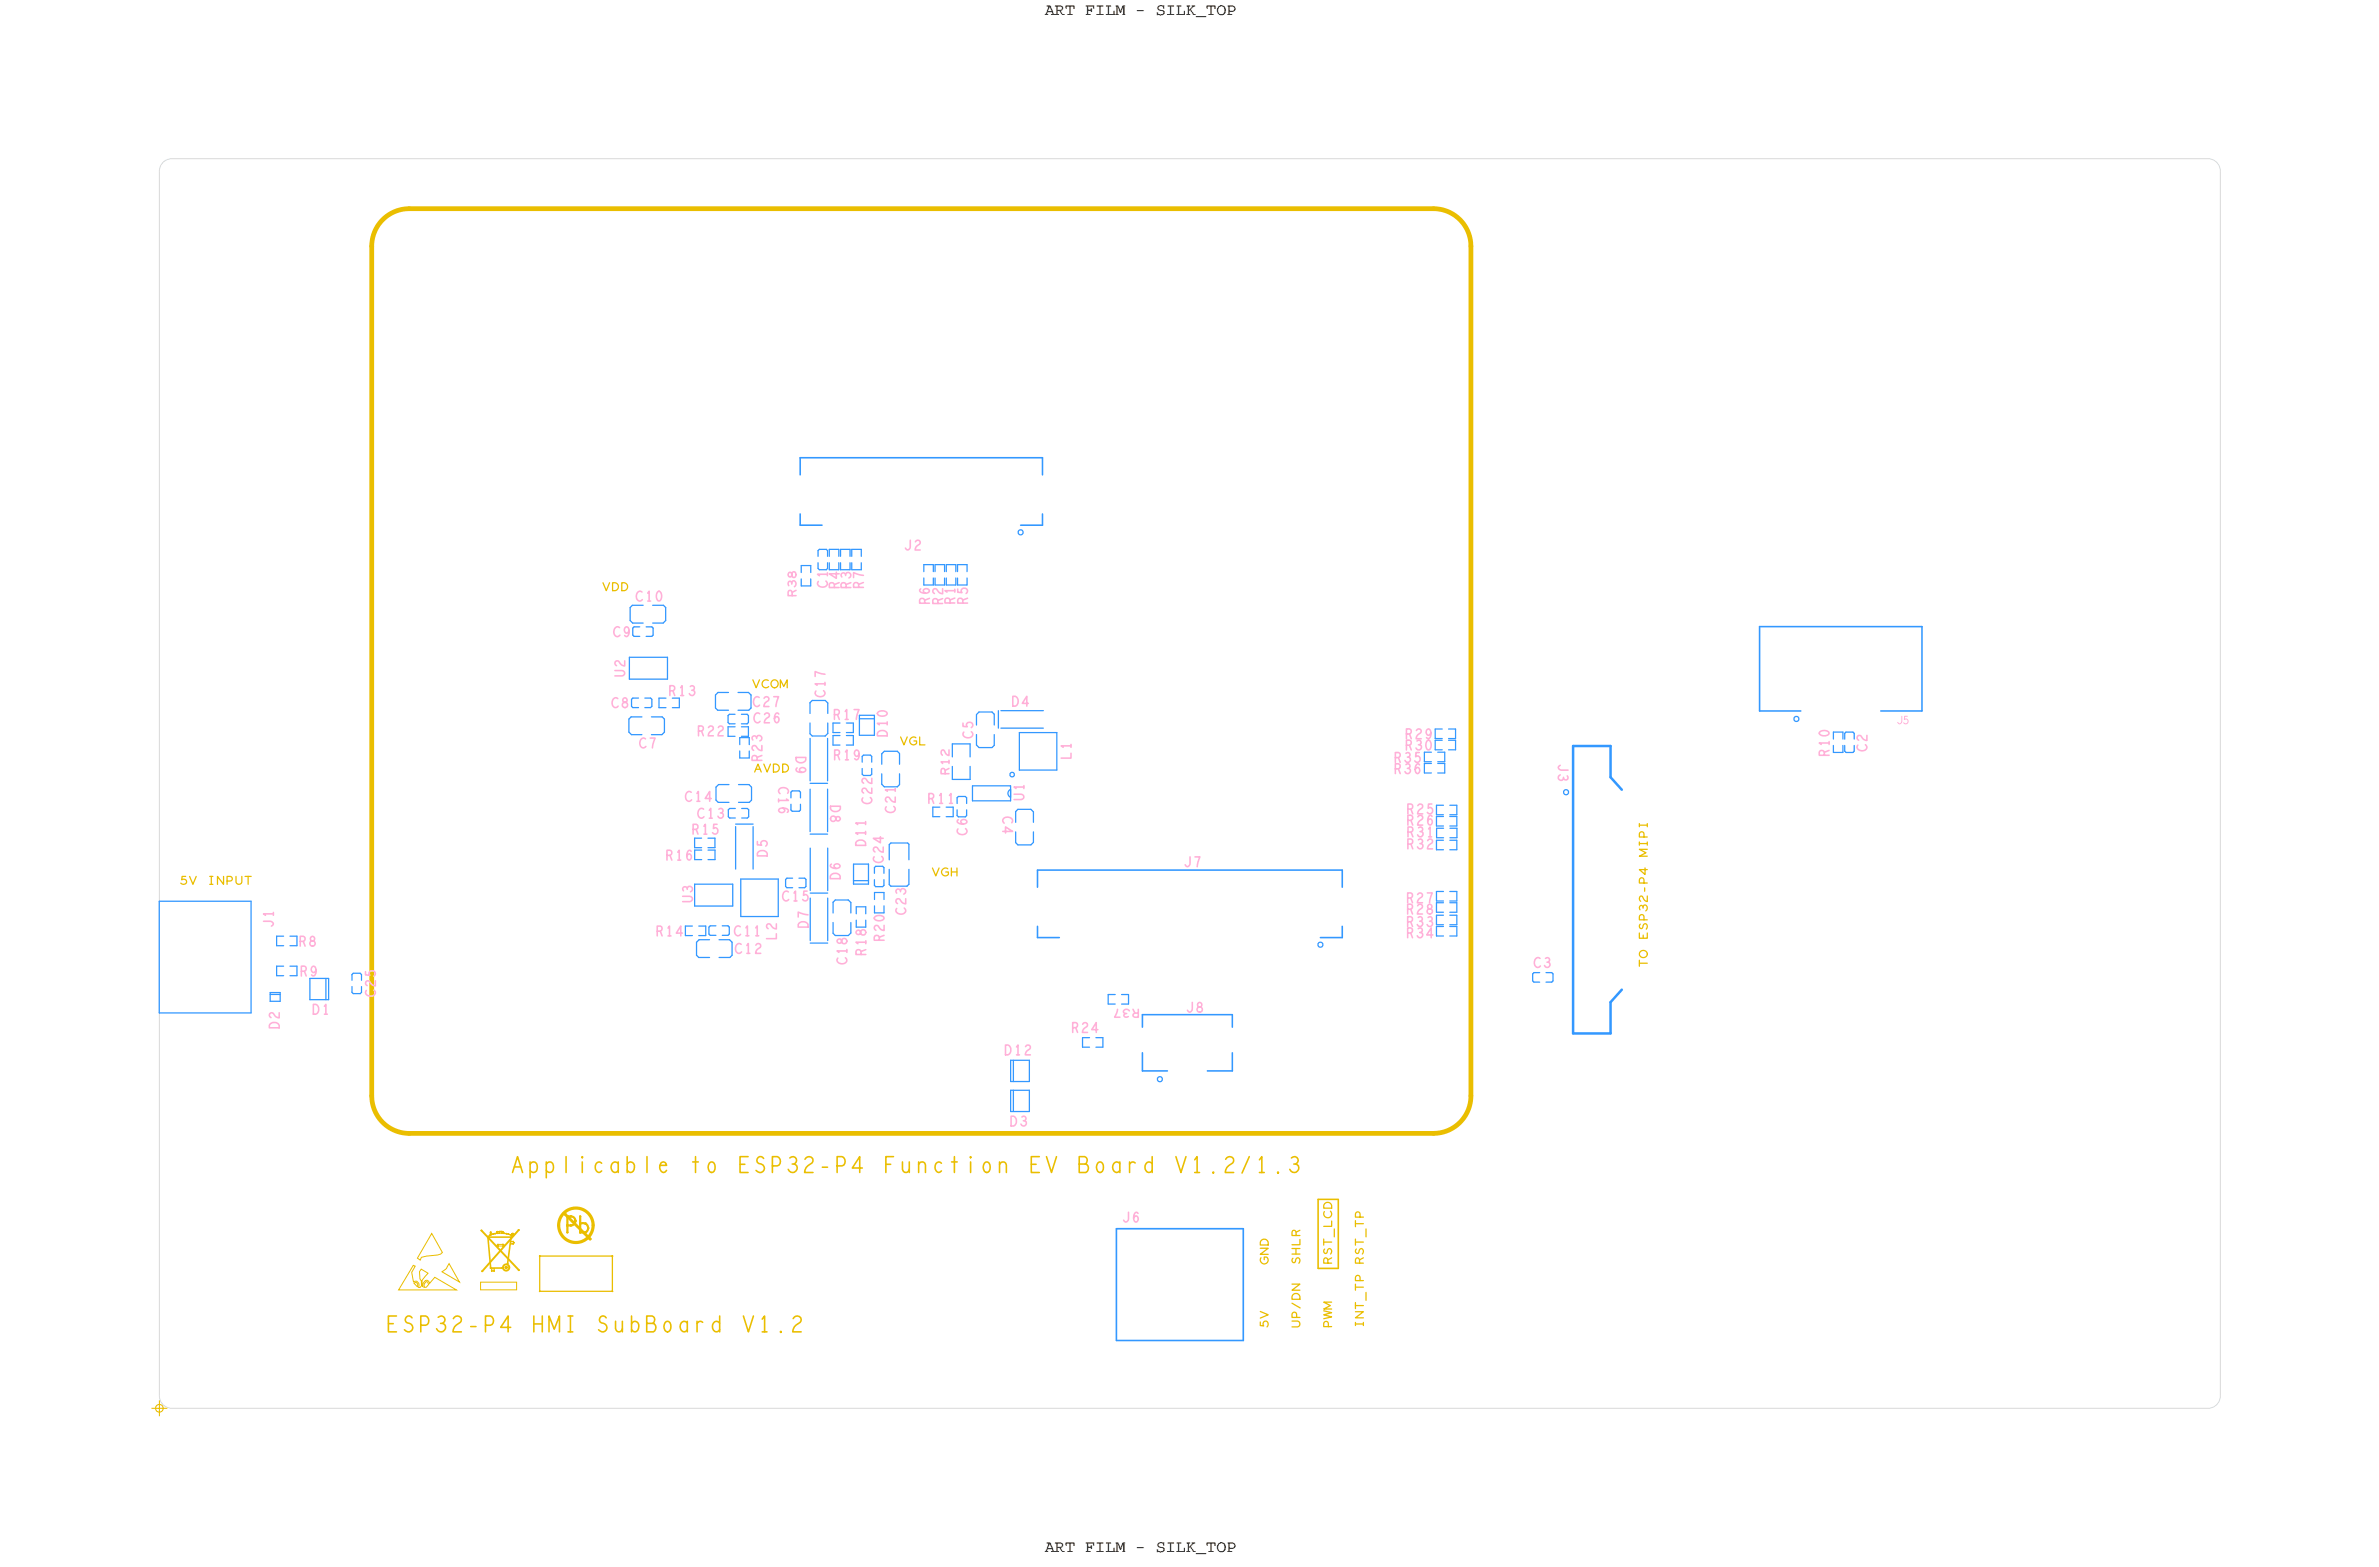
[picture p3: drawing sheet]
<svg xmlns="http://www.w3.org/2000/svg" width="190mm" height="125mm" viewBox="0 0 190 125" stroke-linecap="round" stroke-linejoin="round" font-family="sans-serif">
<defs><g id="words">
<g font-size="1.3">
<text x="83.6" y="1.2">ART FILM - SILK_TOP</text>
<text x="83.6" y="124.2">ART FILM - SILK_TOP</text>
</g>
<text font-size="1.3" fill="#eabe00" x="41" y="93.8">Applicable to ESP32-P4 Function EV Board V1.2/1.3</text>
<g font-size=".8" fill="#ffb0d8">
<text x="53.5" y="55.7">R13</text>
<text x="66.7" y="57.6">R17</text>
<text x="66.7" y="60.8">R19</text>
<text x="74.3" y="64.3">R11</text>
<text x="111.6" y="61.9">R36</text>
<text x="111.6" y="61">R35</text>
<text x="112.5" y="60">R30</text>
<text x="146.4" y="60.5" transform="rotate(-90 146.4 60.5)">R10</text>
<text x="53.3" y="68.8">R16</text>
<text x="55.4" y="66.8">R15</text>
<text x="112.6" y="67.9">R32</text>
<text x="112.6" y="67">R31</text>
<text x="52.5" y="74.9">R14</text>
<text x="69.3" y="76.5" transform="rotate(-90 69.3 76.5)">R18</text>
<text x="112.6" y="75">R34</text>
<text x="112.6" y="74.1">R33</text>
</g>
<g font-size=".6" fill="#ffb0d8">
<text x="63.7" y="47.8" transform="rotate(-90 63.7 47.8)">R38</text>
<text x="76" y="62" transform="rotate(-90 76 62)">R12</text>
<text x="91.2" y="80.8" transform="rotate(-180 91.2 80.8)">R37</text>
</g>
</g></defs>
<!-- layer: Board Outline -->
<g fill="none" stroke="#eabe00" stroke-width=".08">
<path d="M34.6 98.7l.8 1.5-.4 .2-1.2 .2-.2 .2-.2-.1zM39.8 99.7h.1M39.8 99.6h.1M39.9 99.6l-.1 .1M39.9 99.6h.4zM39.9 99.7h.4zM40.3 99.6h.1M40.3 99.6v.1M41 98.7h.1M33.1 101.3h.1l-.2 .5 .1 .8h.3a.37 .37 0 0 1 .1 .4h.1l.1-.1-.1-1.1 .1-.2 .6 .3-.5 .6 .1 .4a.34 .34 0 0 1 .4-.4l.1 .2 .4-.5 1.7 1h-4.6zM33.1 102.7l.2-.1 .1 .1v.3zM34.1 102.6h.1l.1 .2-.2 .2h-.1v-.2z"/>
<path d="M36 101.1l.8 1.5-1.4-.8 .3-.3zM38.5 102.6h2.9v.6h-2.9z"/>
<circle cx="38.5" cy="98.5" r=".04"/>
<circle cx="39.1" cy="99" r=".03"/>
<circle cx="39.2" cy="98.9" r=".03"/>
<circle cx="39.3" cy="98.8" r=".04"/>
<circle cx="39.3" cy="98.6" r=".04"/>
<circle cx="39.3" cy="98.8" r=".03"/>
<circle cx="39.5" cy="98.8" r=".03"/>
<circle cx="39.6" cy="98.7" r=".03"/>
<circle cx="39.8" cy="98.7" r=".02"/>
<circle cx="39.8" cy="98.6" r=".02"/>
<circle cx="39.8" cy="99.7" r=".02"/>
<circle cx="39.8" cy="98.7" r=".03"/>
<circle cx="39.9" cy="99.7" r=".02"/>
<circle cx="40" cy="98.7" r=".03"/>
<circle cx="40" cy="98.6" r=".02"/>
<circle cx="40.2" cy="98.6" r=".02"/>
<circle cx="40.2" cy="98.7" r=".03"/>
<circle cx="40.3" cy="99.6" r=".02"/>
<circle cx="40.3" cy="98.7" r=".02"/>
<circle cx="40.3" cy="98.6" r=".02"/>
<circle cx="40.3" cy="99.7" r=".02"/>
<circle cx="40.4" cy="98.7" r=".03"/>
<circle cx="40.5" cy="98.7" r=".03"/>
<circle cx="40.7" cy="98.8" r=".03"/>
<circle cx="40.9" cy="98.8" r=".03"/>
<circle cx="40.9" cy="99.5" r=".02"/>
<circle cx="40.9" cy="99" r=".03"/>
<circle cx="40.9" cy="99.4" r=".02"/>
<circle cx="41" cy="99" r=".03"/>
<circle cx="41" cy="98.8" r=".02"/>
<circle cx="41" cy="98.7" r=".02"/>
<circle cx="41" cy="98.9" r=".03"/>
<circle cx="41.1" cy="99.4" r=".02"/>
<circle cx="41.1" cy="99.5" r=".02"/>
<circle cx="41.1" cy="98.7" r=".02"/>
<circle cx="41.1" cy="98.8" r=".02"/>
<circle cx="41.5" cy="98.4" r=".04"/>
<circle cx="38.6" cy="101.7" r=".04"/>
<circle cx="39.3" cy="101.5" r=".03"/>
<circle cx="39.4" cy="101.5" r=".02"/>
<circle cx="39.4" cy="101.7" r=".02"/>
<circle cx="39.6" cy="101.5" r=".02"/>
<circle cx="39.6" cy="101.7" r=".02"/>
<circle cx="40.2" cy="101.5" r=".03"/>
<circle cx="40.6" cy="101.1" r=".03"/>
<circle cx="41.5" cy="101.6" r=".04"/>
<circle cx="43.2" cy="103.3" r=".03"/>
<circle cx="43.2" cy="100.5" r=".03"/>
<circle cx="49" cy="103.3" r=".03"/>
<circle cx="49" cy="100.5" r=".03"/>
</g>
<path d="M39.1 99l.2 2.5zM39.1 99h1.9zM40.9 99l-.3 2.1zM105.5 96h1.6zM105.5 96v5.5zM107.1 96v5.5zM39.3 101.5h.9zM105.5 101.5h1.6z" fill="none" stroke="#eabe00" stroke-width=".13"/>
<g fill="none" stroke="#eabe00" stroke-width=".1">
<path d="M39.1 99l.1-.1zM39.2 98.9l.1-.1zM39.3 98.8h.2zM39.5 98.8l.1-.1zM39.6 98.7h.2zM39.8 98.7h.2zM40 98.7h.2zM40.2 98.7h.2zM40.4 98.7h.1zM40.5 98.7l.2 .1zM40.7 98.8h.2zM40.9 98.8l.1 .1z"/>
<path d="M41 98.9h.1M43.2 103.3h5.8zM43.2 100.5h5.8zM43.2 100.5v2.8zM49 100.5v2.8z"/>
</g>
<g fill="none" stroke="#eabe00" stroke-width=".09">
<path d="M39.8 98.6h.1M39.8 98.6v.1zM39.8 98.6h.2zM40 98.6h.2zM40.2 98.6h.1M40.3 98.6v.1zM40.9 99.5h.2zM40.9 99.4h.2zM41 98.8h.1M41 98.7h.1M41.1 98.7h.1M41.1 99.4v.1"/>
<path d="M41.1 98.7v.1zM46.4 97.9h.1M39.4 101.7h.2zM39.4 101.5v.2zM39.6 101.5v.2z"/>
<circle cx="45.4" cy="98.1" r=".04"/>
<circle cx="45.4" cy="98.6" r=".04"/>
<circle cx="45.4" cy="97.3" r=".04"/>
<circle cx="45.7" cy="98.1" r=".04"/>
<circle cx="45.7" cy="97.3" r=".04"/>
<circle cx="46.1" cy="97.7" r=".04"/>
<circle cx="46.4" cy="98.6" r=".04"/>
<circle cx="46.4" cy="97.3" r=".04"/>
<circle cx="46.9" cy="97.9" r=".04"/>
<circle cx="46.9" cy="98.6" r=".04"/>
<circle cx="47.1" cy="98.3" r=".04"/>
</g>
<path d="M45.4 98.1h.3zM45.4 97.3v.8zM45.4 98.1v.5zM45.4 97.3h.3zM45.7 97.3l.3 .2 .1 .2-.1 .3-.3 .1M46.4 98.6h.5zM46.4 97.3v.6zM46.4 97.9v.7zM46.4 97.9h.4l.2 .2 .1 .3-.2 .2" fill="none" stroke="#eabe00" stroke-width=".18"/>
<g fill="none" stroke="#eabe00" stroke-width=".11">
<circle cx="45.2" cy="97.2" r=".06"/>
<circle cx="47.2" cy="99.2" r=".06"/>
</g>
<path d="M45.2 97.2l2 2z" fill="none" stroke="#eabe00" stroke-width=".23"/>
<circle cx="46.1" cy="98.1" r="1.38" fill="none" stroke="#eabe00" stroke-width=".25"/>
<g fill="none" stroke="#eabe00" stroke-width=".15">
<path d="M38.5 98.5l3 3.1zM39.3 98.6v.2zM41.5 98.4l-2.9 3.3z"/>
<circle cx="40.5" cy="101.4" r=".25"/>
</g>
<circle cx="40.5" cy="101.4" r=".07" fill="none" stroke="#eabe00" stroke-width=".14"/>
<path d="M29.8 19.7v68zM32.8 16.7a3 3 0 0 0-3 3M32.8 16.7h82zM114.8 16.7a3 3 0 0 1 3 3M117.8 19.7v68zM29.8 87.7a3 3 0 0 0 3 3M32.8 90.7h82zM117.8 87.7a3 3 0 0 1-3 3" fill="none" stroke="#eabe00" stroke-width=".38"/>
<path d="M12.8 13.7v98zM13.8 12.7a1 1 0 0 0-1 1M13.8 12.7h163zM176.8 12.7a1 1 0 0 1 1 1M177.8 13.7v98zM12.8 111.7a1 1 0 0 0 1 1M13.8 112.7h163zM177.8 111.7a1 1 0 0 1-1 1" fill="none" stroke="#d9d9d9" stroke-width=".08"/>
<!-- layer: Components -->
<g fill="none" stroke="#3398ff" stroke-width=".1">
<path d="M50.3 58.6l.3 .2zM50.3 57.5v1.1zM50.4 52.6h3zM50.4 54.3h3zM50.4 52.6v1.7zM50.4 49.7l.3 .2zM50.4 48.6v1.1zM50.5 57.4h.9zM50.5 57.4l-.2 .1zM50.6 58.8h.8zM50.6 56v.5zM50.6 56.5l.1 .1z"/>
<path d="M50.6 48.4h.9zM50.6 48.4l-.2 .2zM50.7 49.9h.8zM50.7 50.3v.5zM50.7 50.8l.1 .1zM50.7 55.9h.4zM50.7 55.9l-.1 .1zM50.7 56.6h.4zM50.8 50.2h.4zM50.8 50.2l-.1 .1zM50.8 50.9h.4zM51.6 55.9h.5z"/>
<path d="M51.6 56.6h.5zM51.7 50.2h.5zM51.7 50.9h.5zM52.1 55.9l.1 .1zM52.2 57.4h.8zM52.2 58.8h.8zM52.2 50.2l.1 .1zM52.2 56v.5zM52.2 56.5l-.1 .1zM52.3 49.9h.8zM52.3 48.4h.8zM52.3 50.3v.5z"/>
<path d="M52.3 50.8l-.1 .1zM52.8 55.9h.5zM52.8 55.9v.7zM52.8 56.6h.5zM53 57.4l.2 .1zM53.1 48.4l.2 .2zM53.2 58.6l-.2 .2zM53.2 57.5v1.1zM53.3 49.7l-.2 .2zM53.3 48.6v1.1zM53.4 52.6v1.7zM53.8 56.6h.6z"/>
<path d="M54.4 55.9v.7zM57.3 56.7l.2 .1zM57.3 55.6l.2-.2zM57.3 55.6v1.1zM57.5 56.8h.8zM57.5 55.4h.8zM58.3 58.2h.5zM58.3 57.8l.1 .1zM58.3 58.2v.7zM58.3 58.9h.5zM58.3 57.3v.5zM58.3 57.3l.1-.1z"/>
<path d="M58.4 57.9h.4zM58.4 57.2h.4zM59.1 55.4h.8zM59.1 56.8h.8zM59.2 59v.6zM59.2 59h.8zM59.4 58.9h.5zM59.4 57.2h.4zM59.4 58.2h.5zM59.4 57.9h.4zM59.8 57.2l.1 .1zM59.8 57.9l.1-.1z"/>
<path d="M59.9 58.2v.7zM59.9 57.3v.5zM59.9 55.4l.2 .2zM59.9 56.8l.2-.1zM60 59v.6zM60.1 55.6v1.1zM64.1 45.3v.5zM64.1 45.3h.8zM64.1 46.3v.6zM64.1 46.9h.8zM64.8 56.2l.2-.1zM64.8 56.2v.9z"/>
<path d="M64.8 58.7l.2 .2zM64.8 57.9v.8zM64.9 59.1v3.4zM64.9 45.3v.5zM64.9 46.3v.6zM65 56.1h1.1zM65 58.9h1.1zM65.5 45v.5zM65.5 44.1v.4zM65.5 45.5l.1 .1zM65.6 44h.6zM65.6 44l-.1 .1z"/>
<path d="M65.6 45.6h.6zM66.1 56.1l.2 .2zM66.1 58.9l.2-.2zM66.2 44l.1 .1zM66.3 45v.5zM66.3 45.5l-.1 .1zM66.3 44.1v.4zM66.3 59.1v3.4zM66.3 56.3v.8zM66.3 57.9v.8zM66.4 45v.6zM66.4 44v.5z"/>
<path d="M66.4 45.6h.8zM66.4 44h.8zM66.7 58.9h.5zM66.7 57.9h.5zM66.7 58.9v.7zM66.7 59.6h.5zM66.7 57.9v.7zM66.7 58.6h.5zM67.2 45v.6zM67.2 44v.5zM67.3 45v.6zM67.3 44v.5z"/>
<path d="M67.3 45.6h.8zM67.3 44h.8zM67.8 59.6h.5zM67.8 58.6h.5zM67.8 58.9h.5zM67.8 57.9h.5zM68.1 45v.6zM68.1 44v.5zM68.2 44v.5zM68.2 44h.8zM68.2 45v.6zM68.2 45.6h.8z"/>
<path d="M68.3 58.9v.7zM68.3 57.9v.7zM68.8 57.5h1.2zM68.8 58.8h1.2zM68.8 57.2h1.2zM68.8 57.2v1.6zM69 44v.5zM69 45v.6zM70 57.2v1.6zM74 45.2v.5zM74 45.2h.7zM74 46.3v.5z"/>
<path d="M74 46.8h.7zM74.7 45.2v.5zM74.7 46.3v.5zM74.9 46.3v.5zM74.9 45.2v.5zM74.9 46.8h.7zM74.9 45.2h.7zM75.6 46.3v.5zM75.6 45.2v.5zM75.8 46.3v.5zM75.8 45.2v.5zM75.8 46.8h.7z"/>
<path d="M75.8 45.2h.7zM76.2 59.5h1.5zM76.2 59.5v1.1zM76.5 46.3v.5zM76.5 45.2v.5zM76.7 45.2v.5zM76.7 45.2h.7zM76.7 46.3v.5zM76.7 46.8h.7zM77.4 45.2v.5zM77.4 46.3v.5zM77.7 59.5v1.1z"/>
<path d="M78.2 58.8v.8zM78.2 57.2v.8zM78.2 59.6l.2 .2zM78.4 57h1zM78.4 59.8h1zM78.4 57l-.2 .2zM79.4 57l.2 .2zM79.6 59.6l-.2 .2zM79.6 58.8v.8zM79.6 57.2v.8zM79.9 56.9v1.4zM80.1 56.9h3.4z"/>
<path d="M80.1 58.3h3.4zM81.5 42.5l.2-.1 .2 .1v.2l-.2 .1-.2-.1zM81.6 58.6h3zM81.6 58.6v3zM84.6 58.6v3zM114.9 59.2h.6zM114.9 58.3h.6zM114.9 59.2v.8zM114.9 58.3v.8zM114.9 59.1h.6zM116 59.1h.5zM116 59.2h.5z"/>
<path d="M116 58.3h.5zM116.5 59.2v.8zM116.5 58.3v.8zM143.6 57.4l.2-.1 .2 .1v.2l-.2 .1-.2-.1zM146.8 59.7v.5zM146.8 58.6v.5zM146.8 58.6h.7zM147.5 59.7v.5zM147.5 58.6v.5zM147.7 59.7v.4zM147.7 58.7v.4zM147.8 58.6l-.1 .1z"/>
<path d="M147.8 58.6h.5zM148.3 58.6l.1 .1zM148.4 59.7v.4zM148.4 58.7v.4zM12.8 72.1h7.3zM12.8 72.1v9zM20.1 72.1v9zM21.6 79.4v.7zM21.6 79.4h.8zM21.6 79.6h.8zM22.1 78.1h.6zM22.1 75.7h.6z"/>
<path d="M22.1 77.3h.6zM22.1 77.3v.8zM22.1 74.9v.8zM22.1 74.9h.6zM22.4 79.4v.7zM23.2 77.3h.6zM23.2 74.9h.6zM23.2 78.1h.6zM23.2 75.7h.6zM23.8 77.3v.8zM23.8 74.9v.8zM24.8 78.3h1.5z"/>
<path d="M24.8 78.3v1.7zM26.1 78.3v1.7zM26.3 78.3v1.7zM28.2 78v.4zM28.2 79v.4zM28.2 79.4l.1 .1zM28.3 77.9l-.1 .1zM28.3 77.9h.5zM28.3 79.5h.5zM28.8 77.9l.1 .1zM28.8 79.5l.1-.1zM28.9 78v.4z"/>
<path d="M28.9 79v.4zM54.9 74.9h.5zM54.9 74.1v.8zM54.9 74.1h.5zM55.6 67.8h.6zM55.6 67.1h.6zM55.6 67.1v.7zM55.6 70.8h3.1zM55.6 70.8v1.7zM55.6 72.5h3.1zM55.6 68h.6zM55.6 68v.8z"/>
<path d="M55.6 68.8h.6zM55.8 75.4l.2-.2zM55.8 75.4v1zM55.8 76.4l.1 .2zM55.9 74.1h.6zM55.9 74.9h.6zM55.9 76.6h.9zM56 75.2h.8zM56.5 74.1v.8zM56.7 67.1h.5zM56.7 67.8h.5zM56.7 68.8h.5z"/>
<path d="M56.7 68h.5zM56.8 74.2v.6zM56.8 74.2l.1-.1zM56.8 74.8l.1 .1zM56.9 74.9h.4zM56.9 74.1h.4zM57.2 67.1v.7zM57.2 68v.8zM57.3 64l.2 .2zM57.3 63l.2-.2zM57.3 63v1zM57.5 64.2h.9z"/>
<path d="M57.5 62.8h.9zM57.6 75.2h.8zM57.6 76.6h.8zM57.8 74.1h.5zM57.8 74.9h.5zM58.3 74.9l.1-.1zM58.3 74.1l.1 .1zM58.3 65.4l.1 .1zM58.3 64.8v.6zM58.4 74.2v.6zM58.4 75.2l.2 .2zM58.4 65.5h.5z"/>
<path d="M58.4 64.7l-.1 .1zM58.4 64.7h.5zM58.4 76.6l.2-.2zM58.6 75.4v1zM58.7 70.8v1.7zM58.9 66.1v3.4zM58.9 65.9h1.4zM59.1 62.8h.9zM59.1 64.2h.9zM59.2 60.1v.6zM59.2 60.7h.8zM59.3 73.3h3z"/>
<path d="M59.3 70.3h3zM59.3 70.3v3zM59.4 64.7h.4zM59.4 65.5h.4zM59.8 64.7l.1 .1zM59.8 65.5l.1-.1zM59.9 64.8v.6zM60 62.8l.2 .2zM60 60.1v.6zM60 64.2l.2-.2zM60.2 63v1zM60.3 66.1v3.4z"/>
<path d="M62.3 70.3v3zM62.9 70.4l.1-.1zM62.9 70.4v.5zM62.9 70.9l.1 .1zM63 71h.5zM63 70.3h.5zM63.3 63.4v.5zM63.3 64.4v.4zM63.3 64.8l.1 .1zM63.4 63.3h.6zM63.4 63.3l-.1 .1zM63.4 64.9h.6z"/>
<path d="M64 70.3h.4zM64 71h.4zM64 63.3l.1 .1zM64.1 63.4v.5zM64.1 64.4v.4zM64.1 64.8l-.1 .1zM64.4 71l.1-.1zM64.4 70.3l.1 .1zM64.5 70.4v.5zM64.9 62.7h1.4zM64.9 66.8h1.4zM64.9 63.2v3.4z"/>
<path d="M64.9 75.5h1.4zM64.9 71.9v3.4zM64.9 71.5h1.4zM64.9 67.9v3.4zM66.3 63.2v3.4zM66.3 71.9v3.4zM66.3 67.9v3.4zM66.7 72.2l.2-.2zM66.7 72.2v.9zM66.7 74.7l.2 .2zM66.7 73.8v.9zM66.9 72h1z"/>
<path d="M66.9 74.9h1zM67.9 72l.2 .2zM67.9 74.9l.2-.2zM68.1 72.2v.9zM68.1 73.8v.9zM68.3 70.8h1.2zM68.3 70.5h1.2zM68.3 69.2h1.2zM68.3 69.2v1.6zM68.6 72.6v.5zM68.6 72.6h.7zM68.6 73.6v.6z"/>
<path d="M68.6 74.2h.7zM69 61.5v.5zM69 60.5v.5zM69 62l.1 .1zM69.1 60.4h.6zM69.1 60.4l-.1 .1zM69.1 62.1h.6zM69.3 72.6v.5zM69.3 73.6v.6zM69.5 69.2v1.6zM69.7 60.4l.1 .1zM69.8 61.5v.5z"/>
<path d="M69.8 62l-.1 .1zM69.8 60.5v.5zM70 69.4v.5zM70 70.4v.5zM70 70.9l.1 .1zM70 71.4v.6zM70 71.4h.8zM70 72.5v.6zM70 73.1h.8zM70.1 69.3l-.1 .1zM70.1 69.3h.6zM70.1 71h.6z"/>
<path d="M70.6 61.9v.9zM70.6 60.3v.9zM70.6 62.8l.2 .2zM70.7 69.3l.1 .1zM70.7 71l.1-.1zM70.8 69.4v.5zM70.8 70.4v.5zM70.8 71.4v.6zM70.8 72.5v.6zM70.8 60.1h1zM70.8 63h1zM70.8 60.1l-.2 .2z"/>
<path d="M71.2 67.6v1.2zM71.2 69.6v1.2zM71.2 70.8l.1 .1zM71.3 67.5h1.4zM71.3 67.5l-.1 .1zM71.3 70.9h1.3zM71.8 60.1l.2 .2zM72 62.8l-.2 .2zM72 61.9v.9zM72 60.3v.9zM72.6 70.9l.2-.1zM72.7 67.5l.1 .1z"/>
<path d="M72.8 67.6v1.2zM72.8 69.6v1.2zM74.7 65.4h.5zM74.7 64.6v.8zM74.7 64.6h.5zM75.7 64.6h.6zM75.8 65.4h.5zM76.2 62.4h1.5zM76.2 61.3v1.1zM76.3 64.6v.8zM76.6 63.8v.5zM76.6 64.8v.5z"/>
<path d="M76.6 65.3l.1 .1zM76.7 63.7l-.1 .1zM76.7 63.7h.6zM76.7 65.4h.6zM77.3 63.7l.1 .1zM77.3 65.4l.1-.1zM77.4 63.8v.5zM77.4 64.8v.5zM77.7 61.3v1.1zM77.9 62.9h3zM77.9 64.1h3zM77.9 62.9v1.2z"/>
<path d="M80.9 61.9l.1-.1 .2 .1v.2l-.2 .1-.1-.1zM80.9 63.8h.1M80.9 63.2h.1M80.9 63.2l-.2 .3 .2 .3M80.9 63.2v.6zM80.9 62.9v1.2zM81.3 64.9l.2-.1zM81.3 64.9v.9zM81.3 67.4l.2 .2zM81.3 66.6v.8zM81.5 64.8h1zM81.5 67.6h1z"/>
<path d="M81.6 61.6h3zM82.5 64.8l.2 .2zM82.5 67.6l.2-.2zM82.7 65v.8zM82.7 66.6v.8zM88.7 79.6v.8zM88.7 79.6h.6zM89.8 79.6h.6zM90.4 79.6v.8zM105.5 75.5l.2-.1 .2 .1v.2l-.2 .1-.2-.1zM114 61.1h.6zM114 60.2h.6z"/>
<path d="M114 61.1v.8zM114 61.9h.6zM114 60.2v.8zM114 61h.6zM114.9 60h.6zM115 74.1h.6zM115 73.2h.6zM115 67.2h.6zM115 72.2h.6zM115 71.3h.6zM115 65.3h.6zM115 64.4h.6z"/>
<path d="M115 74.1v.8zM115 74.9h.6zM115 73.2v.8zM115 74h.6zM115 67.2v.8zM115 68h.6zM115 72.2v.8zM115 73h.6zM115 71.3v.8zM115 72.1h.6zM115 65.3v.8zM115 66.1h.6z"/>
<path d="M115 64.4v.8zM115 65.2h.6zM115 66.3h.6zM115 66.3v.7zM115 67h.6zM115.1 61.9h.6zM115.1 61h.6zM115.1 61.1h.6zM115.1 60.2h.6zM115.7 61.1v.8zM115.7 60.2v.8zM116 60h.5z"/>
<path d="M116.1 74.9h.5zM116.1 74h.5zM116.1 68h.5zM116.1 73h.5zM116.1 72.1h.5zM116.1 66.1h.5zM116.1 65.2h.5zM116.1 74.1h.5zM116.1 73.2h.5zM116.1 67.2h.5zM116.1 72.2h.5zM116.1 71.3h.5z"/>
<path d="M116.1 65.3h.5zM116.1 64.4h.5zM116.1 67h.5zM116.1 66.3h.5zM116.6 74.1v.8zM116.6 73.2v.8zM116.6 67.2v.8zM116.6 72.2v.8zM116.6 71.3v.8zM116.6 65.3v.8zM116.6 64.4v.8zM116.6 66.3v.7z"/>
<path d="M122.7 77.9v.6zM122.7 77.9l.1-.1zM122.7 78.5l.1 .1zM122.8 78.6h.5zM122.8 77.8h.5zM123.8 77.8h.4zM123.8 78.6h.4zM124.2 77.8l.1 .1zM124.2 78.6l.1-.1zM124.3 77.9v.6zM125.2 63.3l.2-.1 .2 .1v.2l-.2 .1-.2-.1zM146.8 60.2h.7z"/>
<path d="M147.7 60.1l.1 .1zM147.8 60.2h.5zM148.4 60.1l-.1 .1zM12.8 81.1h7.3zM21.6 80.1h.8zM24.8 80h1.5zM80.9 89h1.5zM80.9 86.6h1.5zM80.9 87.3h1.5zM80.9 87.3v1.7zM80.9 84.9v1.7zM80.9 84.9h1.5z"/>
<path d="M81.1 87.3v1.7zM81.1 84.9v1.7zM82.4 87.3v1.7zM82.4 84.9v1.7zM86.7 83h.5zM86.7 83v.8zM86.7 83.8h.5zM87.7 83.8h.6zM87.7 83h.6zM88.3 83v.8zM88.7 80.4h.6zM89.8 80.4h.6z"/>
<path d="M92.7 86.3l.2-.1 .1 .1v.2l-.1 .1-.2-.1z"/>
</g>
<g fill="none" stroke="#3398ff" stroke-width=".13">
<path d="M64.1 36.6v1.4zM64.1 36.6h19.4zM83.5 36.6v1.4zM64.1 42h1.7zM64.1 41.1v.9zM81.7 42h1.8zM83.5 41.1v.9zM140.9 56.9h3.3zM140.9 50.1v6.8zM140.9 50.1h13zM150.6 56.9h3.3zM153.9 50.1v6.8z"/>
<path d="M83.1 69.6v1.4zM83.1 75h1.7zM83.1 74.1v.9zM83.1 69.6h24.4zM105.7 75h1.8zM107.5 74.1v.9zM107.5 69.6v1.4zM89.4 98.3h10.1zM89.4 98.3v9zM91.5 81.2v1zM91.5 84.3v1.4zM91.5 85.7h2z"/>
<path d="M91.5 81.2h7.2zM96.7 85.7h2zM98.7 84.3v1.4zM98.7 81.2v1zM99.5 98.3v9zM89.4 107.3h10.1z"/>
</g>
<path d="M89.4 98.3h10.1zM89.4 98.3v9zM99.5 98.3v9zM89.4 107.3h10.1z" fill="none" stroke="#3398ff" stroke-width=".08"/>
<path d="M125.9 59.7h3zM125.9 59.7v23zM128.9 59.7v2.5zM128.9 62.2l.9 1zM129.8 79.2l-.9 1zM125.9 82.7h3zM128.9 80.2v2.5z" fill="none" stroke="#3398ff" stroke-width=".2"/>
<!-- layer: Text -->
<path d="M152.3 57.3l-.1 .5-.1 .1-.2-.1M152.7 57.3h-.2v.3a.19 .19 0 0 1 .2 0 .19 .19 0 0 1 0 .3 .19 .19 0 0 1-.3-.1" fill="none" stroke="#ffb0d8" stroke-width=".08"/>
<g fill="none" stroke="#ffb0d8" stroke-width=".13">
<path d="M49.2 53.7h.6a.21 .21 0 0 1 .2 .2 .21 .21 0 0 1-.2 .2h-.6M49.5 55.9a.38 .38 0 0 0-.5 .3 .38 .38 0 0 0 .2 .4l.3-.1M49.6 50.2a.38 .38 0 0 0-.5 .3 .38 .38 0 0 0 .3 .4l.2-.1M49.9 55.9v.3a.23 .23 0 0 1 .4 .1 .23 .23 0 0 1-.2 .3 .23 .23 0 0 1-.3-.2l.1-.2a.22 .22 0 0 0 .3-.1 .22 .22 0 0 0-.2-.3zM50 52.9v.4a.66 .66 0 0 1-.5-.4l-.2 .1-.1 .1 .2 .2M50.4 50.5l-.1 .1a.21 .21 0 0 1-.3-.2 .21 .21 0 0 1 .3-.2 .42 .42 0 0 1-.2 .7h-.1M51.4 47.4a.38 .38 0 0 0-.5 .2 .38 .38 0 0 0 .3 .5l.2-.1M51.7 59.1a.38 .38 0 0 0-.5 .3 .38 .38 0 0 0 .3 .5l.2-.2M51.9 48.1h.2M51.9 47.5l.1-.2v.8M52.1 59.1h.3l-.2 .8M52.7 47.3a.39 .39 0 0 1 .3 .3 .39 .39 0 0 1-.1 .4l-.1 .1a.39 .39 0 0 1-.3-.3 .39 .39 0 0 1 .1-.4z"/>
<path d="M53.6 55.3h.3l.1-.1v-.3h-.4v.8M54.5 55l.1-.1v.8M55.3 54.9a.19 .19 0 0 1 .3 .1 .19 .19 0 0 1-.1 .2M55.4 55.2a.22 .22 0 0 1 .2 .2 .22 .22 0 0 1-.2 .3 .22 .22 0 0 1-.2-.2M55.9 58.5h.3l.1-.1-.1-.3h-.3v.8M56.2 58.5l.1 .4M56.7 58.2a.2 .2 0 0 1 .3-.1 .2 .2 0 0 1 .1 .3 .53 .53 0 0 0-.4 .5h.4M57.5 58.2a.2 .2 0 0 1 .3-.1 .2 .2 0 0 1 0 .3 .53 .53 0 0 0-.3 .5h.4M60.6 59a.19 .19 0 0 0-.3-.1 .19 .19 0 0 0 0 .3M60.6 59.1a.22 .22 0 0 1 .2-.2 .22 .22 0 0 1 .2 .1 .22 .22 0 0 1-.2 .3M60.8 55.8a.38 .38 0 0 0-.5 .3 .38 .38 0 0 0 .3 .4l.2-.1M60.8 57.1a.38 .38 0 0 0-.5 .3 .38 .38 0 0 0 .3 .4l.3-.1"/>
<path d="M61 59.7v.4a.66 .66 0 0 1-.5-.4l-.3 .1v.1l.1 .2M61.2 55.9a.2 .2 0 0 1 .3-.1 .2 .2 0 0 1 0 .3 .53 .53 0 0 0-.4 .4h.5M61.2 57.2a.2 .2 0 0 1 .3-.1 .2 .2 0 0 1 .1 .3 .53 .53 0 0 0-.4 .4h.4M61.9 55.8h.4l-.2 .7M62.3 57.1a.41 .41 0 0 0-.3 .3 .41 .41 0 0 0 .1 .4 .22 .22 0 0 0 .3-.2 .22 .22 0 0 0-.3-.2l-.1 .1M63.2 45.8l-.1 .2 .1 .1 .1 .1 .1-.3a.2 .2 0 0 1 .3 0 .2 .2 0 0 1-.1 .3l-.2-.1-.1-.3zM63.4 46.6l-.1-.1h-.1l-.1 .2v.2M63.4 47.7v-.4h-.2l-.1 .4h.6M65.9 55.3a.3 .3 0 0 1 .1 .4 .3 .3 0 0 1-.4 0l-.3-.1v-.3M66 54l-.7-.3v.4M66 54.7h-.7l.1 .1M66 54.6v.2"/>
<path d="M66.1 46.5a.3 .3 0 0 1 .1 .4 .3 .3 0 0 1-.4 .1l-.3-.2v-.3M66.2 46h-.7l.1 .1M66.2 45.8v.3M66.8 47v-.2l-.1-.2-.3 .1v.3h.8M66.8 57.2h.2l.2-.1-.1-.3h-.3v.8M67 45.8v.5l-.6-.4h.8M67.2 46.6l-.4 .2M67.7 56.9l.1-.1v.8M67.7 46a.19 .19 0 0 0-.3-.1 .19 .19 0 0 0 0 .3M67.7 46.1a.22 .22 0 0 1 .2-.3 .22 .22 0 0 1 .2 .2 .22 .22 0 0 1-.1 .3M67.7 47v-.2l-.1-.2-.2 .1-.1 .3h.8M68.1 46.6l-.4 .2"/>
<path d="M68.4 56.8h.4l-.2 .8M68.7 47v-.2l-.1-.2-.2 .1-.1 .3h.8M69.1 46l-.8-.2v.4M69.1 46.6l-.4 .2M70.3 57a.51 .51 0 0 1 .7 .1 .47 .47 0 0 1-.8 0zM70.3 58.6a.41 .41 0 0 1 .5-.1 .41 .41 0 0 1 .2 .4h-.8zM71 57.9h-.8l.2 .1M71 57.8v.2M72.9 43.2v.7l-.2 .1-.2-.1M73.3 43.4a.2 .2 0 0 1 .3-.2 .2 .2 0 0 1 0 .3 .53 .53 0 0 0-.3 .5h.4M73.7 47.1l-.1 .1a.41 .41 0 0 0 .4 .3 .41 .41 0 0 0 .4-.1 .22 .22 0 0 0-.2-.3 .22 .22 0 0 0-.3 .2l.2 .2M74 48.3v-.3l-.1-.1-.2 .1-.1 .3h.8"/>
<path d="M74.4 47.9l-.4 .1M75.1 48.3v-.2l-.1-.2-.3 .1v.3h.8M75.5 47.1v.4a.66 .66 0 0 1-.6-.4l-.2 .1v.2l.1 .1M75.5 47.9l-.4 .2M76.1 48.3v-.3l-.1-.1h-.3v.4h.7M76.4 47.3h-.7l.1 .1M76.4 47.2v.2M76.4 47.9l-.3 .1M76.7 47.1v.3h.3a.23 .23 0 0 1 .1-.3 .23 .23 0 0 1 .3 .1 .23 .23 0 0 1-.1 .3M77.1 48.3v-.3l-.1-.1h-.3v.4h.8M77.1 57.9v.2l.3 .1a.23 .23 0 0 1 .1-.4 .23 .23 0 0 1 .3 .1 .23 .23 0 0 1 0 .3M77.5 47.9l-.4 .1"/>
<path d="M77.8 58.6a.3 .3 0 0 1 0 .4 .3 .3 0 0 1-.4 0l-.3-.1 .1-.3M81.1 55.7a.4 .4 0 0 1 .4 .4 .4 .4 0 0 1-.4 .4zM82.3 56.3h-.5l.4-.6v.8M85.7 59.7h-.7l.1 .1M85.7 59.6v.2M112.6 59.6h.2l.2-.1-.1-.2-.3-.1v.8M112.6 58.7h.2l.2-.1-.1-.2-.3-.1v.8M112.8 58.7l.2 .4M113.4 58.5a.2 .2 0 0 1 .3-.2 .2 .2 0 0 1 0 .3 .53 .53 0 0 0-.3 .5h.4M113.4 59.3a.19 .19 0 0 1 .3 0 .19 .19 0 0 1-.1 .3M114.3 59.3a.39 .39 0 0 1 .3 .2 .39 .39 0 0 1-.1 .4l-.1 .1a.39 .39 0 0 1-.3-.3 .39 .39 0 0 1 .1-.4zM114.6 58.6l-.1 .2a.21 .21 0 0 1-.3-.2 .21 .21 0 0 1 .3-.2 .42 .42 0 0 1-.2 .7l-.1-.1"/>
<path d="M145.7 58.6a.51 .51 0 0 1 .7 .1 .47 .47 0 0 1-.8 0zM146.4 59.5h-.8l.2 .1M149.3 59.6a.3 .3 0 0 1 .1 .4 .3 .3 0 0 1-.4 .1l-.3-.2v-.3M149.5 58.8v.5a.66 .66 0 0 1-.6-.4h-.2v.2l.1 .1M21.1 73.7h.6l.2 .2-.2 .2M21.9 73.1h-.8l.2 .1M21.9 73v.2M24 75.3h.3l.1-.1v-.2l-.4-.1v.8M24.1 77.7h.3l.1-.1-.1-.2-.3-.1v.8M24.3 75.3l.1 .4M24.4 77.7l.1 .4M24.9 75v.3a.23 .23 0 0 1 .3 .1 .23 .23 0 0 1-.1 .3 .23 .23 0 0 1-.3-.2l.1-.2a.22 .22 0 0 0 .3-.1 .22 .22 0 0 0-.2-.3z"/>
<path d="M25.3 77.6l-.1 .1a.21 .21 0 0 1-.3-.1 .21 .21 0 0 1 .3-.2 .42 .42 0 0 1-.2 .7l-.1-.1M29.3 77.8v.2h.3a.23 .23 0 0 1 .1-.3 .23 .23 0 0 1 .3 .1 .23 .23 0 0 1-.1 .3M29.9 79.2a.3 .3 0 0 1 .1 .4 .3 .3 0 0 1-.4 .1l-.3-.1v-.3M30.1 78.5v.4a.66 .66 0 0 1-.6-.4l-.2 .1v.1l.1 .2M52.6 74.5h.3l.1-.1-.1-.3h-.3v.8M53.4 68.4h.2l.2-.1-.1-.2-.3-.1v.8M53.5 74.3l.1-.2v.8M54.3 68.2l.1-.2v.8M54.6 74.7h-.5l.4-.6v.8M54.7 71.7h.5a.21 .21 0 0 1 .2 .2 .21 .21 0 0 1-.2 .3h-.5M55 71.1a.19 .19 0 0 0-.3-.1 .19 .19 0 0 0 0 .3M55 71.2a.22 .22 0 0 1 .2-.3 .22 .22 0 0 1 .3 .2 .22 .22 0 0 1-.2 .3"/>
<path d="M55.3 68.1a.41 .41 0 0 0-.4 .3 .41 .41 0 0 0 .2 .4 .22 .22 0 0 0 .3-.2 .22 .22 0 0 0-.3-.2l-.1 .1M55.3 63.4a.38 .38 0 0 0-.4 .3 .38 .38 0 0 0 .2 .4l.3-.1M55.5 66.4h.2l.2-.1-.1-.3h-.3v.8M55.8 64.1h.2M55.8 63.5l.1-.2v.8M56.3 64.8a.38 .38 0 0 0-.4 .2 .38 .38 0 0 0 .2 .5l.3-.1M56.4 66.1l.1-.1v.8M56.8 65.5h.2M56.8 64.8l.1-.1v.8M56.9 63.9h-.4l.3-.6v.8M57.4 66h-.3v.3a.23 .23 0 0 1 .3 .1 .23 .23 0 0 1 0 .3 .23 .23 0 0 1-.4-.1M57.6 64.8a.19 .19 0 0 1 .3 0 .19 .19 0 0 1-.1 .3"/>
<path d="M57.7 65.1a.22 .22 0 0 1 .2 .1 .22 .22 0 0 1-.2 .3 .22 .22 0 0 1-.2-.2M59.3 74.2a.38 .38 0 0 0-.5 .2 .38 .38 0 0 0 .2 .5l.3-.1M59.3 75.6a.38 .38 0 0 0-.4 .2 .38 .38 0 0 0 .2 .5l.3-.1M59.7 74.9h.3M59.7 74.3l.1-.2v.8M59.8 75.7l.1-.2v.8M59.8 76.3h.2M60.5 74.9h.2M60.5 74.3l.1-.2v.8M60.5 75.6a.2 .2 0 0 1 .3-.1 .2 .2 0 0 1 .1 .3 .53 .53 0 0 0-.4 .5h.4M60.6 60.8v-.2l-.1-.1h-.3v.3h.8M60.6 67.3v.3h.4a.23 .23 0 0 1 0-.3 .23 .23 0 0 1 .4 .1 .23 .23 0 0 1-.1 .3"/>
<path d="M60.7 68.2a.41 .41 0 0 1 .5-.1 .41 .41 0 0 1 .2 .4h-.8zM61 60.5l-.4 .1M62.2 73.9v.4a.66 .66 0 0 1-.6-.4l-.2 .1v.2l.1 .1M62.2 74.7v.4h-.8M62.3 63.9v.3M62.7 64.7a.23 .23 0 0 1 0 .4 .23 .23 0 0 1-.4-.2 .47 .47 0 0 1 .8 0l-.1 .1M63 63.9l.1 .2h-.8M63.1 63.5a.38 .38 0 0 0-.3-.5 .38 .38 0 0 0-.5 .3l.2 .2M63.1 71.4a.38 .38 0 0 0-.5 .2 .38 .38 0 0 0 .3 .5l.2-.1M63.6 72.1h.2M63.6 71.5l.1-.2v.8M63.7 60.6h.8a.4 .4 0 0 1-.4 .4 .4 .4 0 0 1-.4-.4z"/>
<path d="M63.8 61.5a.41 .41 0 0 0 .3 .3 .41 .41 0 0 0 .4-.1 .22 .22 0 0 0-.3-.3 .22 .22 0 0 0-.1 .4h.1M64 73.9a.41 .41 0 0 1 .5-.1 .41 .41 0 0 1 .2 .4h-.8zM64.6 71.3h-.2l-.1 .4a.23 .23 0 0 1 .4 0 .23 .23 0 0 1-.1 .3 .23 .23 0 0 1-.3 0M64.7 73.2l-.8-.2v.4M66.5 64.5h.8a.4 .4 0 0 1-.4 .4 .4 .4 0 0 1-.4-.4zM66.5 65.4l.2-.1 .2 .1a.22 .22 0 0 0 .1 .3 .22 .22 0 0 0 .3-.2 .22 .22 0 0 0-.3-.1 .22 .22 0 0 0-.1 .3 .22 .22 0 0 1-.3 0 .22 .22 0 0 1-.1-.3zM66.6 69.1l-.1 .1a.41 .41 0 0 0 .3 .3 .41 .41 0 0 0 .4-.1 .22 .22 0 0 0-.2-.3 .22 .22 0 0 0-.2 .3l.1 .1M66.6 70a.41 .41 0 0 1 .4-.1 .41 .41 0 0 1 .3 .4h-.8zM66.8 60.4h.3l.1-.1-.1-.2-.3-.1v.8M67.1 75.2a.18 .18 0 0 0 0 .3 .18 .18 0 0 0 .3-.2 .21 .21 0 0 1 .3-.2 .21 .21 0 0 1 0 .4 .21 .21 0 0 1-.3-.1l-.1-.2zM67.7 76.6a.3 .3 0 0 1 0 .4 .3 .3 0 0 1-.4 .1l-.3-.1 .1-.3M67.7 60.2l.1-.2v.8"/>
<path d="M67.8 76.1h-.8l.2 .1M67.8 76v.2M68.6 67.3a.41 .41 0 0 1 .5-.1 .41 .41 0 0 1 .2 .5h-.8zM68.6 74.5a.18 .18 0 0 0 .1 .3 .18 .18 0 0 0 .2-.2 .21 .21 0 0 1 .3-.2 .21 .21 0 0 1 0 .4 .21 .21 0 0 1-.3-.1l-.1-.2zM68.8 60.3l-.1 .1a.21 .21 0 0 1-.3-.1 .21 .21 0 0 1 .3-.2 .42 .42 0 0 1-.2 .7l-.1-.1M68.9 76.4v-.3l-.1-.1-.2 .1-.1 .3h.8M69.3 65.9h-.8l.2 .1M69.3 66.7h-.8l.2 .1M69.3 65.7v.3M69.3 66.5v.3M69.3 75.4h-.8l.2 .1M69.7 63.8a.3 .3 0 0 1 0 .4 .3 .3 0 0 1-.4 .1l-.3-.2 .1-.2"/>
<path d="M69.8 62.3v.4a.66 .66 0 0 1-.5-.4l-.3 .1v.1l.1 .2M69.8 63.1v.4a.66 .66 0 0 1-.5-.4l-.3 .1v.1l.1 .2M70 73.4a.51 .51 0 0 1 .8 .1 .47 .47 0 0 1-.8 0zM70.4 75.2v-.2l-.1-.1h-.3v.3h.8M70.5 67v.4l-.6-.3h.8M70.6 68.5a.3 .3 0 0 1 0 .4 .3 .3 0 0 1-.4 .1l-.2-.1v-.3M70.7 67.8v.4a.66 .66 0 0 1-.5-.4l-.3 .1v.2l.2 .1M70.8 74.1v.4a.66 .66 0 0 1-.6-.4h-.2v.2l.1 .1M70.8 74.9l-.4 .1M71.6 64.5a.3 .3 0 0 1 0 .4 .3 .3 0 0 1-.4 .1l-.3-.1v-.3M71.7 63.8v.4a.66 .66 0 0 1-.6-.4l-.2 .1v.2l.1 .1M71.7 63.2h-.8l.1 .1"/>
<path d="M71.7 63.1v.2M72.1 71.3a.19 .19 0 0 0-.3-.1 .19 .19 0 0 0 0 .3M72.1 71.4a.22 .22 0 0 1 .2-.3 .22 .22 0 0 1 .2 .2 .22 .22 0 0 1-.1 .3M72.4 72.7a.3 .3 0 0 1 0 .4 .3 .3 0 0 1-.4 0l-.2-.1v-.3M72.5 71.9v.4a.66 .66 0 0 1-.5-.4l-.3 .1v.2l.2 .1M74.4 63.9h.2l.1-.1v-.3h-.3v.8M75.2 63.7l.1-.2v.8M75.7 61.9l-.1-.3-.2-.1-.1 .4h.7M76 60v.5a.56 .56 0 0 1-.5-.5l-.1 .1v.3M76 61h-.7l.2 .1M76 64.3h.3M76 63.7l.1-.2v.8"/>
<path d="M76.7 65.6a.41 .41 0 0 0 .3 .4 .41 .41 0 0 0 .4-.2 .22 .22 0 0 0-.2-.2 .22 .22 0 0 0-.3 .2l.2 .1M77.3 66.3a.3 .3 0 0 1 0 .4 .3 .3 0 0 1-.4 .1l-.2-.2v-.3M80.3 66.5h.8l-.6-.3v.5M81 65.8a.38 .38 0 0 0-.2-.4 .38 .38 0 0 0-.5 .2l.1 .3M81.2 63.6h.5a.21 .21 0 0 1 .3 .2 .21 .21 0 0 1-.3 .2h-.5M82 63h-.8l.1 .1M82 62.9v.2M85.7 60.3v.4h-.7M95.3 68.6v.6l-.2 .2-.2-.2M95.7 68.6h.4l-.3 .8M111.7 61.5h.3l.1-.1-.1-.2-.3-.1v.8M111.7 60.6h.3l.1-.1-.1-.2-.3-.1v.8"/>
<path d="M112.6 61.2a.19 .19 0 0 1 .3 0 .19 .19 0 0 1-.1 .3M112.6 60.3a.19 .19 0 0 1 .3 0 .19 .19 0 0 1-.1 .3M112.7 72.8h.2l.2-.1-.1-.3h-.3v.7M112.7 71.9h.2l.2-.1-.1-.3h-.3v.7M112.7 74.7h.2l.2-.1-.1-.3h-.3v.7M112.7 73.8h.2l.2-.1-.1-.3h-.3v.7M112.7 65.6h.3l.1-.1-.1-.2-.3-.1v.8M112.7 64.7h.3l.1-.1-.1-.2-.3-.1v.8M112.7 67.5h.3l.1-.1-.1-.2-.3-.1v.8M112.7 66.6h.3l.1-.1-.1-.3h-.3v.8M112.9 72.8l.2 .3M112.9 71.9l.2 .3"/>
<path d="M113 65.6l.1 .4M113 64.7l.1 .4M113.5 72.5a.2 .2 0 0 1 .3-.1 .2 .2 0 0 1 0 .3 .53 .53 0 0 0-.3 .4h.4M113.5 71.6a.2 .2 0 0 1 .3-.1 .2 .2 0 0 1 0 .3 .53 .53 0 0 0-.3 .4h.4M113.5 65.4a.2 .2 0 0 1 .3-.1 .2 .2 0 0 1 .1 .3 .53 .53 0 0 0-.4 .4h.4M113.5 64.5a.2 .2 0 0 1 .3-.1 .2 .2 0 0 1 .1 .3 .53 .53 0 0 0-.4 .4h.4M113.5 74.3a.19 .19 0 0 1 .3 0 .19 .19 0 0 1-.1 .3M113.5 73.4a.19 .19 0 0 1 .3 0 .19 .19 0 0 1-.1 .3M113.6 67.2a.19 .19 0 0 1 .3 0 .19 .19 0 0 1-.1 .3M113.6 66.2a.19 .19 0 0 1 .3 .1 .19 .19 0 0 1-.1 .2M113.6 60.2h-.2l-.1 .4a.23 .23 0 0 1 .4 0 .23 .23 0 0 1-.1 .4 .23 .23 0 0 1-.3-.1M113.6 61.2v-.1a.41 .41 0 0 0-.3 .4 .41 .41 0 0 0 .1 .4 .22 .22 0 0 0 .3-.2 .22 .22 0 0 0-.3-.3l-.1 .2"/>
<path d="M114.3 71.5h.4l-.3 .7M114.3 67.3a.2 .2 0 0 1 .3-.1 .2 .2 0 0 1 0 .3 .53 .53 0 0 0-.3 .4h.4M114.3 72.4l.1 .3a.23 .23 0 0 1 .3 .1 .23 .23 0 0 1-.2 .3 .23 .23 0 0 1-.2-.2v-.1a.22 .22 0 0 0 .3-.2 .22 .22 0 0 0-.1-.2zM114.3 73.4a.19 .19 0 0 1 .3 0 .19 .19 0 0 1-.1 .3M114.4 67h.2M114.4 66.3l.1-.1v.8M114.4 73.7a.22 .22 0 0 1 .3 .2 .22 .22 0 0 1-.2 .3 .22 .22 0 0 1-.2-.2M114.6 64.3h-.2l-.1 .4a.23 .23 0 0 1 .4 .1 .23 .23 0 0 1-.1 .3 .23 .23 0 0 1-.3-.1M114.6 65.3a.41 .41 0 0 0-.3 .3 .41 .41 0 0 0 .1 .4 .22 .22 0 0 0 .3-.2 .22 .22 0 0 0-.3-.2l-.1 .1M114.7 74.8h-.5l.4-.5v.7M123.3 76.7a.38 .38 0 0 0-.5 .2 .38 .38 0 0 0 .3 .5l.2-.1M123.7 76.7a.19 .19 0 0 1 .3 0 .19 .19 0 0 1-.1 .3"/>
<path d="M123.8 77a.22 .22 0 0 1 .3 .2 .22 .22 0 0 1-.2 .2 .22 .22 0 0 1-.2-.1M124.9 62a.21 .21 0 0 0-.2 .3 .21 .21 0 0 0 .3 .1 .21 .21 0 0 0 .2-.2M124.9 61.2l-.1 .2 .1 .2h.6M125.5 62.1a.19 .19 0 0 1 0 .3 .19 .19 0 0 1-.3-.1M146.1 60.4v-.2l-.1-.1h-.3l-.1 .3h.8M21.7 81.9a.41 .41 0 0 1 .4-.1 .41 .41 0 0 1 .3 .5h-.8zM22.4 81v.5a.66 .66 0 0 1-.6-.4h-.2v.2l.1 .1M25.1 80.4a.4 .4 0 0 1 .4 .4 .4 .4 0 0 1-.4 .4zM26 81.2h.2M26 80.5l.1-.1v.8M80.5 83.6a.4 .4 0 0 1 .4 .4 .4 .4 0 0 1-.4 .4zM80.9 89.3a.4 .4 0 0 1 .5 .4 .4 .4 0 0 1-.5 .4z"/>
<path d="M81.4 84.4h.2M81.4 83.8l.1-.2v.8M81.8 89.4a.19 .19 0 0 1 .3 0 .19 .19 0 0 1-.1 .3M81.9 89.7a.22 .22 0 0 1 .3 .2 .22 .22 0 0 1-.2 .2 .22 .22 0 0 1-.3-.1M82.1 83.8a.2 .2 0 0 1 .3-.2 .2 .2 0 0 1 0 .3 .53 .53 0 0 0-.3 .5h.4M85.9 82.2h.2l.1-.1v-.2l-.3-.1v.8M86.1 82.2l.2 .4M86.7 82a.2 .2 0 0 1 .3-.2 .2 .2 0 0 1 0 .3 .53 .53 0 0 0-.3 .5h.4M87.9 82.4h-.5l.4-.6v.8M89.5 80.8l-.3 .6h.5M90.1 81.1l-.1 .1v.1l.1 .1h.2M90.3 97v.6l-.2 .2-.1-.2"/>
<path d="M91.1 97.1v-.1a.41 .41 0 0 0-.4 .3 .41 .41 0 0 0 .2 .5 .22 .22 0 0 0 .2-.2 .22 .22 0 0 0-.2-.3l-.1 .2M91.1 80.8v.6l-.4-.1 .1-.2h.3M95.5 80.2l-.1 .6-.2 .2-.1-.2M95.9 80.3v.3a.23 .23 0 0 1 .4 .1 .23 .23 0 0 1-.2 .3 .23 .23 0 0 1-.3-.2l.1-.2a.22 .22 0 0 0 .3-.1 .22 .22 0 0 0-.2-.3z"/>
</g>
<g fill="none" stroke="#eabe00" stroke-width=".1">
<path d="M48.3 46.6l.2 .7 .3-.7M49 46.6h.3a.33 .33 0 0 1 .2 .4 .33 .33 0 0 1-.2 .3h-.3zM49.8 46.6h.2a.33 .33 0 0 1 .2 .4 .33 .33 0 0 1-.2 .3h-.2zM60.3 54.4l.2 .6 .3-.6M61.5 54.5a.32 .32 0 0 0-.4 0 .32 .32 0 0 0 0 .4 .32 .32 0 0 0 .4 0M62.5 55v-.6l.2 .5 .3-.5v.6M72.1 59l.3 .6 .2-.6M73.3 59a.31 .31 0 0 0-.4 .1 .31 .31 0 0 0 0 .4 .31 .31 0 0 0 .5 0v-.2h-.2M73.6 59v.6h.5M14.9 70.1h-.3l-.1 .3a.23 .23 0 0 1 .4 0 .23 .23 0 0 1 0 .3 .23 .23 0 0 1-.4 0M15.2 70.1l.2 .7 .3-.7M16.8 70.1h.2"/>
<path d="M16.8 70.8h.2M16.9 70.1v.7M17.9 70.1v.7l-.5-.7v.7M18.2 70.5h.3l.1-.3-.2-.1h-.2v.7M18.9 70.1v.5l.2 .2 .3-.2v-.5M19.6 70.1h.5M19.9 70.1v.7M60.4 61.8l.3-.7 .2 .7M60.5 61.6h.4M61.2 61.1l.2 .7 .3-.7M61.9 61.1h.2a.33 .33 0 0 1 .3 .4 .33 .33 0 0 1-.3 .3h-.2zM62.7 61.1h.2a.33 .33 0 0 1 .2 .4 .33 .33 0 0 1-.2 .3h-.2z"/>
<path d="M74.7 69.5l.2 .6 .3-.6M75.9 69.5a.31 .31 0 0 0-.5 .1 .31 .31 0 0 0 .1 .4 .31 .31 0 0 0 .4 0v-.2h-.2M76.2 69.5v.6M76.2 69.8h.4M76.6 69.5v.6M131.2 74.7v.4h.7v-.4M131.2 66h.7M131.2 65.9v.3M131.2 67.4v.2M131.2 76.8v.5M131.2 67.5h.7M131.2 77.1h.7"/>
<path d="M131.3 74a.17 .17 0 0 0 0 .2 .17 .17 0 0 0 .2 0v-.1a.19 .19 0 0 1 .3-.1 .19 .19 0 0 1 0 .3v.1M131.5 72.6v-.1h-.2l-.1 .1 .1 .2M131.5 72.7l.1-.2a.22 .22 0 0 1 .3 .1 .22 .22 0 0 1-.1 .3M131.6 74.8v.3M131.6 67v-.4h-.2l-.2 .1v.3h.7M131.6 70.7v-.4h-.2l-.2 .1v.3h.7M131.6 73.6v-.3l-.2-.1-.2 .2v.2h.7M131.7 71.1v.2M131.7 69.5v.5l-.5-.4h.7M131.9 71.7v.4a.56 .56 0 0 1-.5-.4l-.1 .1 .1 .3M131.9 68h-.7l.6 .2-.6 .3h.7M131.9 65.9v.3"/>
<path d="M131.9 67.4v.2M100.9 99.9h.6l-.6 .5h.6M101 99.3a.32 .32 0 0 1 .3-.1 .32 .32 0 0 1 .2 .2v.2h-.6zM103.4 99.9h.7M103.8 99.9v.5M103.8 98.9l-.1-.4h-.2l-.1 .4h.7M104.1 99.2v.4h-.7M104.1 98.5l-.3 .1M106 99.4h.6M106 99.2v.4M106 96.3a.32 .32 0 0 1 .4-.1 .32 .32 0 0 1 .2 .3v.2h-.6zM106 100a.17 .17 0 0 0 0 .2 .17 .17 0 0 0 .3 0v-.1a.19 .19 0 0 1 .3-.1 .19 .19 0 0 1 0 .3l-.1 .1"/>
<path d="M106.5 96.9a.32 .32 0 0 1 0 .5 .32 .32 0 0 1-.4 0 .32 .32 0 0 1-.1-.4M106.6 97.7v.4h-.6M106.8 98.3v.7M108.5 97.7v.5M108.5 99.2v.4M108.5 97.9h.7M108.5 99.4h.7M108.6 100a.17 .17 0 0 0-.1 .2 .17 .17 0 0 0 .3 0v-.1a.19 .19 0 0 1 .3-.1 .19 .19 0 0 1 0 .3v.1M108.9 97.4v-.3l-.3-.1-.1 .1v.3h.7M109.4 98.3v.7M100.9 105l.6 .2-.6 .3M100.9 105.8v.3h.3a.23 .23 0 0 1 0-.3 .23 .23 0 0 1 .3 0 .23 .23 0 0 1 0 .3l-.1 .1"/>
<path d="M101 100.7a.31 .31 0 0 0 0 .4 .31 .31 0 0 0 .5-.1 .31 .31 0 0 0-.1-.4h-.2v.2M103.4 105.7h.5l.2 .3-.2 .2h-.5M103.4 102.8h.7l-.7 .4h.7M103.4 100.4h.7M103.4 104.3l.7 .4M103.5 103.6a.32 .32 0 0 1 .3-.1 .32 .32 0 0 1 .3 .3v.2h-.7zM103.5 100.7a.17 .17 0 0 0-.1 .3 .17 .17 0 0 0 .3-.1v-.1a.19 .19 0 0 1 .3-.1 .19 .19 0 0 1 0 .3v.1M103.8 105.4v-.3l-.3-.1-.1 .2v.2h.7M106 104.9l.6 .1-.6 .2 .6 .2-.6 .1M106.3 101.1v-.4h-.3v.4h.6M106.3 106.2v-.4h-.2l-.1 .1v.3h.6M106.6 104.2h-.6l.5 .3-.5 .3h.6"/>
<path d="M106.6 100.7l-.3 .1M108.5 105h.7l-.7 .5h.7M108.5 102.8v.4M108.5 104.2v.5M108.5 105.8v.3M108.5 103h.7M108.5 104.5h.7M108.5 106h.7M108.8 101.1v-.4h-.2l-.1 .4h.7M108.9 102.5v-.4h-.3l-.1 .1v.3h.7M109.2 105.8v.3M109.2 100.7l-.4 .1"/>
<path d="M109.4 103.4v.7"/>
<circle cx="62" cy="54.7" r=".3"/>
<circle cx="131.6" cy="76.3" r=".3"/>
</g>
<g fill="none" stroke="#eabe00" stroke-width=".13">
<path d="M83.2 92.6h-.6v1.2h.6M83.8 92.6l.4 1.2 .4-1.2M86.4 93.2h.5a.37 .37 0 0 1 .2 .3 .37 .37 0 0 1-.2 .3h-.5v-1.2h.4a.34 .34 0 0 1 .1 .6M87.9 93.1a.23 .23 0 0 1 .4 0v.1a.37 .37 0 0 1 0 .4 .37 .37 0 0 1-.3 .2 .54 .54 0 0 1-.1-.7zM89.7 93.1a.35 .35 0 0 0-.5 0 .35 .35 0 0 0-.1 .5 .29 .29 0 0 0 .2 .2 .29 .29 0 0 0 .4-.1M89.7 93v.8M90.4 93v.8M90.9 93.1l-.2-.1-.3 .2M92.2 93.1a.39 .39 0 0 0-.5 .1 .39 .39 0 0 0 .1 .6 .27 .27 0 0 0 .4-.2M92.2 92.6v1.2M94.1 92.6l.4 1.2 .4-1.2M95.6 93.8h.4"/>
<path d="M95.6 92.8l.2-.2v1.2M97.1 93.8l.1 .1zM98.1 92.8a.32 .32 0 0 1 .5-.2 .32 .32 0 0 1 .1 .5 .85 .85 0 0 0-.6 .7h.7M100 92.6l-.6 1.3M100.8 93.8h.4M100.8 92.8l.2-.2v1.2M102.3 93.8v.1zM103.4 92.7a.31 .31 0 0 1 .5 0 .31 .31 0 0 1-.2 .5M103.6 93.2a.36 .36 0 0 1 .4 .3 .36 .36 0 0 1-.3 .4 .36 .36 0 0 1-.4-.3M31.1 105.9h.4M31.7 105.3h-.6v1.3h.6M33 105.5a.29 .29 0 0 0-.5-.1 .29 .29 0 0 0 .1 .5 .37 .37 0 0 1 .4 .2 .37 .37 0 0 1-.2 .5 .37 .37 0 0 1-.4-.2"/>
<path d="M33.7 106.1h.4a.4 .4 0 0 0 .2-.4 .4 .4 0 0 0-.2-.4h-.4v1.3M35.1 105.4a.31 .31 0 0 1 .5 0 .31 .31 0 0 1-.2 .5M35.3 105.9a.36 .36 0 0 1 .4 .3 .36 .36 0 0 1-.3 .4 .36 .36 0 0 1-.4-.3M36.3 105.5a.32 .32 0 0 1 .5-.2 .32 .32 0 0 1 .1 .5 .85 .85 0 0 0-.6 .8h.6M37.7 106.2h.4M38.9 106.1h.4a.4 .4 0 0 0 .2-.4 .4 .4 0 0 0-.2-.4h-.4v1.3M40.9 106.2h-.8l.6-.9v1.3M42.7 105.3v1.3M42.7 105.9h.7M43.4 105.3v1.3M44 106.6v-1.3l.4 1.1 .4-1.1v1.3M45.5 106.6h.4"/>
<path d="M45.5 105.3h.4M45.7 105.3v1.3M48.5 105.5a.29 .29 0 0 0-.4-.1 .29 .29 0 0 0 0 .5 .37 .37 0 0 1 .5 .2 .37 .37 0 0 1-.2 .5 .37 .37 0 0 1-.5-.2M49.3 105.7v.8a.26 .26 0 0 0 .5 0v-.2M49.8 105.7v.9M50.6 105.9a.31 .31 0 0 1 .4-.1 .31 .31 0 0 1 .1 .4 .31 .31 0 0 1-.2 .4 .31 .31 0 0 1-.3-.2M50.6 105.3v1.3M51.8 105.9h.5a.37 .37 0 0 1 .2 .3 .37 .37 0 0 1-.2 .4h-.5v-1.3h.4a.34 .34 0 0 1 .1 .6M53.2 105.8a.23 .23 0 0 1 .4 0l.1 .2a.37 .37 0 0 1 0 .4 .37 .37 0 0 1-.4 .2 .54 .54 0 0 1-.1-.8zM55 105.9a.35 .35 0 0 0-.5-.1 .35 .35 0 0 0 0 .5 .29 .29 0 0 0 .2 .3 .29 .29 0 0 0 .3-.2M55 105.7v.9M55.8 105.7v.9"/>
<path d="M56.3 105.8l-.2-.1-.3 .2M57.6 105.9a.39 .39 0 0 0-.6 .1 .39 .39 0 0 0 .2 .5 .27 .27 0 0 0 .4-.1M57.6 105.3v1.3M59.5 105.3l.4 1.3 .4-1.3M61 106.6h.4M61 105.6l.2-.3v1.3M62.5 106.6h.1M63.5 105.5a.32 .32 0 0 1 .5-.2 .32 .32 0 0 1 .1 .5 .85 .85 0 0 0-.6 .8h.6"/>
</g>
<!-- layer: Drawing Origin -->
<path d="M12.1 112.7h1.3M12.5 112.5l.3-.1 .2 .1 .1 .2-.1 .2-.2 .1-.3-.1v-.2zM12.8 112.1v1.2" fill="none" stroke="#dd6f00" stroke-width=".08"/>
<use href="#words"/>
</svg>
